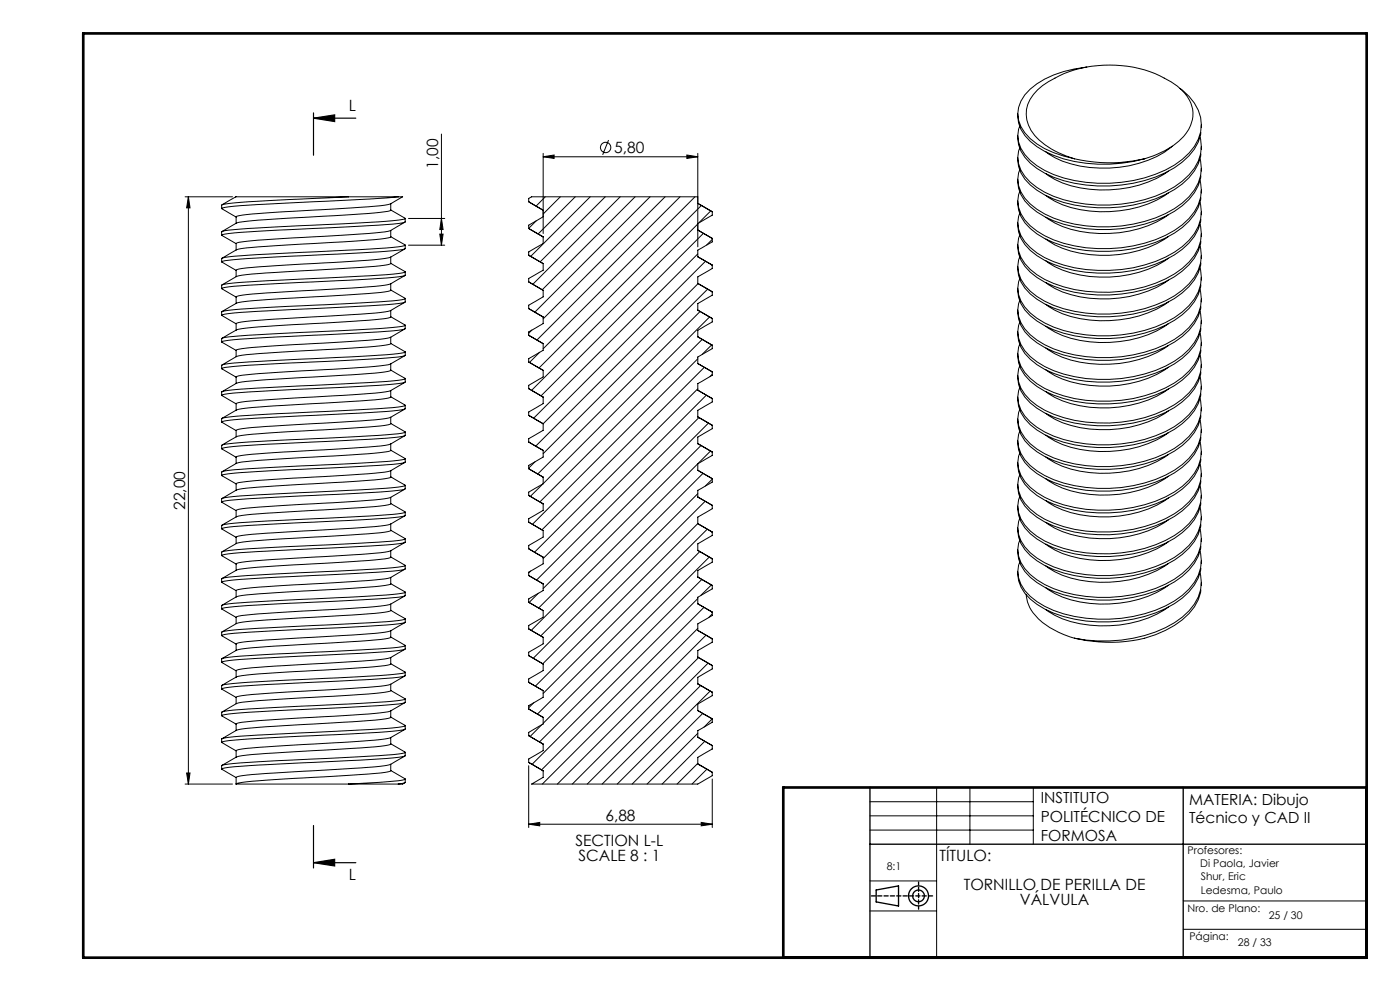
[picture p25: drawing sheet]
<svg xmlns="http://www.w3.org/2000/svg" width="420mm" height="297mm" viewBox="0 0 420 297" stroke-linecap="round" stroke-linejoin="round" font-family="sans-serif">
<defs><g id="words">
<g font-size="4.7">
<text x="104.7" y="33.3">L</text>
<text x="184.3" y="45.9">5,80</text>
<text x="131.4" y="50.5" transform="rotate(-90 131.4 50.5)">1,00</text>
<text x="55.5" y="152.8" transform="rotate(-90 55.5 152.8)">22,00</text>
<text x="181.6" y="246">6,88</text>
<text x="172.7" y="253.5">SECTION L-L</text>
<text x="281.8" y="257.9">TÍTULO:</text>
<text x="104.7" y="263.9">L</text>
<text x="173.5" y="258">SCALE 8 : 1</text>
<text x="289.1" y="266.8">TORNILLO DE PERILLA DE</text>
<text x="306" y="271.3">VÁLVULA</text>
</g>
<g font-size="4.6">
<text x="312.2" y="240.8">INSTITUTO</text>
<text x="356.7" y="241.1">MATERIA: Dibujo</text>
<text x="312.2" y="246.4">POLITÉCNICO DE</text>
<text x="312.2" y="252">FORMOSA</text>
<text x="356.7" y="246.7">Técnico y CAD II</text>
</g>
<g font-size="3.2">
<text x="356.3" y="255.9">Profesores:</text>
<text x="266" y="260.8">8:1</text>
<text x="360.1" y="260">Di Paola, Javier</text>
<text x="360.3" y="263.9">Shur, Eric</text>
<text x="360.3" y="268">Ledesma, Paulo</text>
<text x="356.3" y="273.3">Nro. de Plano:</text>
<text x="380.6" y="275.5">25 / 30</text>
<text x="356.8" y="281.9">Página:</text>
<text x="371.3" y="283.6">28 / 33</text>
</g>
</g></defs>
<g fill="none" stroke="#000" stroke-width=".3">
<path d="M305.3 34.1a9.9 9.9 0 0 0 3.8 8.3 31.9 31.9 0 0 0 20.2 6.8 47.5 47.5 0 0 0 14.1-1.6M326 20.1a31.6 31.6 0 0 0-16.9 6.6 9.2 9.2 0 0 0 0 14.9 26.6 26.6 0 0 0 13.2 6M354 26.5a14 14 0 0 1 6.4 10.9 13.2 13.2 0 0 1-5.7 10.4 40 40 0 0 1-28.9 6.8 29.7 29.7 0 0 1-16.7-6.5 9 9 0 0 1-3.2-10.3M360.3 39.7a13.1 13.1 0 0 1-5.6 8.9 40 40 0 0 1-28.9 6.9 29.7 29.7 0 0 1-16.7-6.6 9.9 9.9 0 0 1-3.8-8.3M360.4 37.4v.8M55.5 59h14.2M56.5 59l.5 3.3h-1zM56.5 59v176M104.6 59l-21.1 1a136.3 136.3 0 0 0-16.8 1.3l-.2 .2v1M104.6 59h-33.9l-4.1 2.4M104.6 59h14.9M119.5 59h1.3l-3.6 2.1"/>
<path d="M119.5 59l-8.7 .7-27.3 1.3a118.2 118.2 0 0 0-16.8 1.3l-.2 .2 .1 .1M132.4 40.2v33.3M162.9 47l3.3-.5v1zM162.9 46v24M162.9 47h46.4M163.6 59l-2.8 2.8M168.1 59l-5.2 5.1M172.6 59l-11.2 11.1M177.1 59l-17.9 17.8M181.6 59l-19.5 19.5M182.6 42l-1.8 4.4M186.1 59l-26.3 26.2"/>
<path d="M190.5 59l-27.8 27.8M195 59l-34.6 34.6M199.5 59l-36.6 36.6M204 59l-42.9 42.9M206.1 46.5l3.2 .5-3.2 .5zM208.5 59l-45.6 45.5M209.3 59h-49.8l-.9 .5v1M209.3 46v28M322.3 47.6a23.3 23.3 0 0 1-13-8.5 9.2 9.2 0 0 1 2-12.2 35 35 0 0 1 32.1-5.9l1.6 .5a23.5 23.5 0 0 1 11.2 7.5 9.2 9.2 0 0 1-1.1 11.9 25.6 25.6 0 0 1-11.7 6.7M322.3 47.6a46.4 46.4 0 0 0 21.1 0M350.5 51.3a35.7 35.7 0 0 1-29.3 4.4 20.7 20.7 0 0 1-7.4-3.7M350.5 57.8a35.7 35.7 0 0 1-29.3 4.4 21.7 21.7 0 0 1-7.4-3.6"/>
<path d="M351.7 43.8a31.7 31.7 0 0 1-21.8 6.6 28.3 28.3 0 0 1-16.1-4.9M360 41.1a11.4 11.4 0 0 1-3.3 11.3 30.8 30.8 0 0 1-16.7 8.2 42.8 42.8 0 0 1-26.6-3 14.8 14.8 0 0 1-7.8-8.5l-.3-1.9 .3-1.9 .3-1M360 47.6a11.4 11.4 0 0 1-3.3 11.4 31.1 31.1 0 0 1-16.7 8.2 42.8 42.8 0 0 1-26.6-3.1 14.8 14.8 0 0 1-7.8-8.5l-.3-1.9 .6-2.8M360 54.1a11.4 11.4 0 0 1-3.3 11.4 31.1 31.1 0 0 1-16.7 8.2 42.2 42.2 0 0 1-26.6-3 14.8 14.8 0 0 1-7.8-8.5l-.3-1.9 .6-2.9M360.3 46.2a15.2 15.2 0 0 1-7.9 10.6 43.1 43.1 0 0 1-39 1.6 14.8 14.8 0 0 1-7.8-8.5l-.3-2.7M360.3 52.7a15.2 15.2 0 0 1-7.9 10.6 43.1 43.1 0 0 1-39 1.6 14.8 14.8 0 0 1-7.8-8.5l-.3-2.7M360.3 59.3a15.2 15.2 0 0 1-7.9 10.5 43.3 43.3 0 0 1-39 1.7 15 15 0 0 1-7.8-8.5l-.3-2.7M360.4 43.9v.8M360.4 50.4v.9M360.4 57v.8M66.6 70.6l4.2 2.4M66.6 78.6l4.2 2.4"/>
<path d="M66.6 62.6l4.2 2.4M117.1 61.1a50.8 50.8 0 0 1-11.4 1.2l-20.5 1.2a96.5 96.5 0 0 0-14.2 1.3l-.2 .2v1.9M117.1 69.1a58.9 58.9 0 0 1-11.4 1.2l-20.5 1.2a96.5 96.5 0 0 0-14.2 1.3l-.2 .2v1.9M117.1 77.1a52.7 52.7 0 0 1-11.4 1.2l-20.5 1.2a96.5 96.5 0 0 0-14.2 1.3l-.2 .2M117.2 70.9l4.3 2.5M117.2 78.9l4.3 2.5M117.2 61v2a20.5 20.5 0 0 1-6.7 1 840.4 840.4 0 0 0-38.9 2.6l-5 2.8M117.2 71l-.1 .2a243.6 243.6 0 0 1-26 1.9l-5.9 .4a92.1 92.1 0 0 0-14.3 1.4l-4.3 2.5M117.2 77v2l-.1 .1a155.4 155.4 0 0 1-20.1 1.7l-11.8 .7a80.7 80.7 0 0 0-14.3 1.4l-4.3 2.5M117.2 62.9l4.3 2.5M117.2 69v2M121.4 65.4l.2 .1a61.6 61.6 0 0 1-13.8 1.3l-24.3 1.2a136.3 136.3 0 0 0-16.8 1.3l-.2 .2v1"/>
<path d="M121.4 73.4l.2 .1-.2 .1a318.9 318.9 0 0 1-30.9 2l-7 .4a136.3 136.3 0 0 0-16.8 1.3l-.2 .2v1M121.5 66.6l-4.3 2.5M121.5 74.6l-4.3 2.5M121.6 65.5v1l-.2 .1a218.2 218.2 0 0 1-23.8 1.7l-14.1 .7a136.3 136.3 0 0 0-16.8 1.3l-.2 .2 .1 .1M121.6 73.5v1a28.2 28.2 0 0 1-8.1 1 1182.7 1182.7 0 0 0-46 2.6l-.8 .2-.2 .2 .1 .1M122.6 65.5h10.8M122.6 73.5h10.8M131.9 70.2h1l-.5 3.3zM132.4 65.5l.5 3.3h-1zM158.6 68.5l4.3 2.5M158.6 76.5l4.3 2.5M158.6 60.5l4.3 2.5"/>
<path d="M158.6 76.5l4.3 2.5v2l-4.3 2.5v1M158.6 68.5l4.3 2.5v2l-4.3 2.5v1M160.9 66.1l-2.3 2.3M162.9 65l-4.3 2.5v1M209.3 68.9l4.3 2.5M209.3 76.9l4.3 2.5M209.3 60.9l4.3 2.5M209.3 69l4.4 2.5M209.3 77l4.4 2.5M209.3 61l4.4 2.5M209.3 67.1l-49.8 49.9M209.3 76.1l-49.2 49.2"/>
<path d="M210.4 61.6l-48.7 48.7M211 70l-48.7 48.6M211.6 78.3l-48.7 48.7M213.2 63.2l-3.5 3.6M213.5 79.4l.2 .1M213.5 71.4l.2 .1M213.5 63.4l.2 .1M213.7 79.5v1l-4.4 2.5v2l4.4 2.5M213.7 71.5v1l-4.4 2.5v2M213.7 63.5v1l-4.4 2.5M213.7 71.8l-1.7 1.6M350.5 64.3a35.6 35.6 0 0 1-34 2.5l-2.7-1.7"/>
<path d="M350.5 70.9a35.7 35.7 0 0 1-34 2.5l-2.7-1.8M350.5 77.4a35.7 35.7 0 0 1-34 2.5l-2.7-1.7M360 60.7a11.4 11.4 0 0 1-3.3 11.3 31.5 31.5 0 0 1-16.7 8.3 42.8 42.8 0 0 1-26.6-3.1 15 15 0 0 1-7.8-8.5l-.3-1.9 .6-2.9M360 67.2a11.4 11.4 0 0 1-3.3 11.4 32.7 32.7 0 0 1-20.3 8.7 38.9 38.9 0 0 1-25.3-5 11.8 11.8 0 0 1-5.8-9l.6-2.9M360 73.7a11.4 11.4 0 0 1-3.3 11.4 30.8 30.8 0 0 1-16.7 8.2 42.8 42.8 0 0 1-26.6-3 14.8 14.8 0 0 1-7.8-8.5l-.3-2 .6-2.8M360.3 65.8a15 15 0 0 1-7.9 10.6 43.3 43.3 0 0 1-39 1.6 14.8 14.8 0 0 1-7.8-8.5l-.3-2.7M360.3 72.4a13.3 13.3 0 0 1-5.6 8.8 40 40 0 0 1-28.9 6.9 30.4 30.4 0 0 1-16.7-6.5 9.9 9.9 0 0 1-3.8-8.3M360.3 78.9a13.1 13.1 0 0 1-5.6 8.9 40 40 0 0 1-28.9 6.8 29.7 29.7 0 0 1-16.7-6.5 9.9 9.9 0 0 1-3.8-8.3M360.4 63.5v.8M360.4 70.1v.8M360.4 76.6v.8M66.6 86.6l4.2 2.4"/>
<path d="M66.6 94.6l4.2 2.4M70.8 81v1.9M117.1 85.1a52.7 52.7 0 0 1-11.4 1.2l-20.5 1.2a83.8 83.8 0 0 0-14.2 1.3l-.2 .2v1.9M117.1 93.1a50.8 50.8 0 0 1-11.4 1.2l-20.5 1.2a83.8 83.8 0 0 0-14.2 1.3l-.2 .2v1.9M117.2 86.9l4.3 2.5M117.2 94.9l4.3 2.5M117.2 85.1v1.9l-.1 .1a155.4 155.4 0 0 1-20.1 1.7l-11.8 .7a84.2 84.2 0 0 0-14.3 1.4l-4.3 2.5M117.2 95a5.5 5.5 0 0 1-3.1 .6l-28.9 1.9a84.2 84.2 0 0 0-14.3 1.4l-4.3 2.5M117.2 93v2M121.4 81.4l.2 .1-.2 .1a318.9 318.9 0 0 1-30.9 2l-7 .4a118.2 118.2 0 0 0-16.8 1.3l-.2 .2v1M121.4 89.4l.2 .1a7.9 7.9 0 0 1-3.7 .7l-34.4 1.8a136.3 136.3 0 0 0-16.8 1.3l-.2 .2v1M121.4 97.4l.2 .1a28.2 28.2 0 0 1-8.1 1 1182.7 1182.7 0 0 0-46 2.6l-1 .4v1"/>
<path d="M121.5 82.6l-4.3 2.5M121.5 90.6l-4.3 2.5M121.5 98.6l-4.3 2.5M121.6 81.5v1l-.2 .2a342.3 342.3 0 0 1-30.9 1.9l-7 .4a136.3 136.3 0 0 0-16.8 1.3l-.2 .2 .1 .1M121.6 89.5v1l-.2 .1a318.9 318.9 0 0 1-30.9 2l-7 .4a118.2 118.2 0 0 0-16.8 1.3l-.2 .2 .1 .1M121.6 97.5v1l-.2 .1a218.2 218.2 0 0 1-23.8 1.7l-14.1 .7a136.3 136.3 0 0 0-16.8 1.3l-.2 .2 .1 .1M158.6 92.5l4.3 2.5M158.6 84.5l4.3 2.5M158.6 92.5l4.3 2.5v2l-4.3 2.5v1M159.6 98.9l-1 1M162.9 87v2l-4.3 2.5v1M209.3 84.9l4.3 2.5"/>
<path d="M209.3 92.9l4.3 2.5M209.4 85l-48.7 48.7M210 93.4l-48.7 48.7M212.3 86.7l-49.4 49.3M212.9 95l-50 50M213.5 95.4l.2 .1M213.5 87.4l.2 .1M213.7 95.5v1l-4.4 2.5v2M213.7 87.5v1l-4.4 2.5v2l4.4 2.5M350.5 84a35.5 35.5 0 0 1-29.3 4.3 20.1 20.1 0 0 1-7.4-3.6M350.5 90.5a35.7 35.7 0 0 1-29.3 4.4 20.7 20.7 0 0 1-7.4-3.7M350.5 97a35.7 35.7 0 0 1-29.3 4.4 21.7 21.7 0 0 1-7.4-3.6"/>
<path d="M360 80.3a11.4 11.4 0 0 1-3.3 11.3 30.8 30.8 0 0 1-16.7 8.2 42.8 42.8 0 0 1-26.6-3 14.8 14.8 0 0 1-7.8-8.5l-.3-1.9 .3-1.9 .3-1M360 86.8a11.4 11.4 0 0 1-3.3 11.4 31.1 31.1 0 0 1-16.7 8.2 42.8 42.8 0 0 1-26.6-3.1 14.8 14.8 0 0 1-7.8-8.5l-.3-1.9 .6-2.8M360 93.3a11.4 11.4 0 0 1-3.3 11.4 31.1 31.1 0 0 1-16.7 8.2 42.2 42.2 0 0 1-26.6-3 14.8 14.8 0 0 1-7.8-8.6l-.3-1.9 .6-2.8M360 99.9a11.4 11.4 0 0 1-3.3 11.3 31.5 31.5 0 0 1-16.7 8.2 42.8 42.8 0 0 1-26.6-3 15 15 0 0 1-7.8-8.5l-.3-1.9 .6-2.9M360.3 85.4a15.2 15.2 0 0 1-7.9 10.6 43.1 43.1 0 0 1-39 1.6 14.8 14.8 0 0 1-7.8-8.5l-.3-2.7M360.3 91.9a15.2 15.2 0 0 1-7.9 10.6 43.1 43.1 0 0 1-39 1.6 14.8 14.8 0 0 1-7.8-8.5l-.3-2.7M360.3 98.5a15 15 0 0 1-7.9 10.5 43.3 43.3 0 0 1-39 1.7 15 15 0 0 1-7.8-8.5l-.3-2.8M360.4 83.1v.8M360.4 89.6v.8M360.4 96.2v.8M66.6 102.6l4.2 2.4M66.6 110.6l4.2 2.4"/>
<path d="M66.6 118.6l4.2 2.4M70.8 105v1.9M70.8 113v1.9M117.1 101.1a50.8 50.8 0 0 1-11.4 1.2l-20.5 1.2a96.5 96.5 0 0 0-14.2 1.3l-.2 .2M117.1 109.1a52.7 52.7 0 0 1-11.4 1.2l-20.5 1.2a96.5 96.5 0 0 0-14.2 1.3l-.2 .2M117.1 117.1a52.7 52.7 0 0 1-11.4 1.2l-20.5 1.2a96.5 96.5 0 0 0-14.2 1.3l-.2 .2v1.9M117.2 102.9l4.3 2.5M117.2 110.9l4.3 2.5M117.2 118.9l4.3 2.5M117.2 101v2a43.7 43.7 0 0 1-11.5 1.3l-20.5 1.2a92.1 92.1 0 0 0-14.3 1.4l-4.3 2.5M117.2 109v2l-.1 .1a155.4 155.4 0 0 1-20.1 1.7l-11.8 .7a92.1 92.1 0 0 0-14.3 1.4l-4.3 2.5M117.2 117v2l-.1 .1a155.4 155.4 0 0 1-20.1 1.7l-11.8 .7a80.7 80.7 0 0 0-14.3 1.4l-4.3 2.5"/>
<path d="M121.4 105.4l.2 .1-.2 .2a342.3 342.3 0 0 1-30.9 1.9l-7 .4a136.3 136.3 0 0 0-16.8 1.3l-.2 .2v1M121.4 113.4l.2 .1-.2 .1a318.9 318.9 0 0 1-30.9 2l-7 .4a118.2 118.2 0 0 0-16.8 1.3l-.2 .2v1M121.5 106.6l-4.3 2.5M121.5 114.6l-4.3 2.5M121.6 105.5v1a7.5 7.5 0 0 1-3.7 .6l-4.4 .4a1182.7 1182.7 0 0 0-46 2.6l-.8 .2-.2 .2 .1 .1M121.6 113.5v1a61.6 61.6 0 0 1-13.8 1.3l-24.3 1.2a136.3 136.3 0 0 0-16.8 1.3l-.2 .2 .1 .1M158.6 116.5l4.3 2.5M158.6 100.5l4.3 2.5M158.6 108.5l4.3 2.5M161.9 105.6l-3 3M162.9 119v2l-4.3 2.5v1M162.9 111v2l-4.3 2.5v1"/>
<path d="M162.9 103v2l-4.3 2.5v1M209.3 116.9l4.3 2.5M209.3 100.9l4.3 2.5M209.3 108.9l4.3 2.5M209.3 101l4.4 2.5M209.3 107.5l-49.6 49.6M209.3 116.5l-48.9 49M210.6 101.7l-48.6 48.7M211.3 110.1l-48.7 48.7M211.9 118.5l-49 48.9M213.5 103.4l-2.9 2.8M213.5 119.4l.2 .1"/>
<path d="M213.5 111.4l.2 .1M213.5 103.4l.2 .1M213.7 119.5v1l-4.4 2.5v2M213.7 111.5v1l-4.4 2.5v2l4.4 2.5M213.7 103.5v1l-4.4 2.5v2l4.4 2.5M213.7 112.2l-.7 .7M350.5 103.5a35.6 35.6 0 0 1-34 2.5l-2.7-1.7M350.5 110.1a35.7 35.7 0 0 1-34 2.5l-2.7-1.8M350.5 116.6a35.7 35.7 0 0 1-34 2.5l-2.7-1.7M360 106.4a11.4 11.4 0 0 1-3.3 11.4 32.7 32.7 0 0 1-20.3 8.7 38.9 38.9 0 0 1-25.3-5 11.8 11.8 0 0 1-5.8-9l.6-2.9M360 112.9a11.4 11.4 0 0 1-3.3 11.4 30.8 30.8 0 0 1-16.7 8.2 42.8 42.8 0 0 1-26.6-3 14.8 14.8 0 0 1-7.8-8.5l-.3-2 .6-2.8M360 119.4a11.4 11.4 0 0 1-3.3 11.4 30.8 30.8 0 0 1-16.7 8.2 42.8 42.8 0 0 1-26.6-3 14.8 14.8 0 0 1-7.8-8.5l-.3-1.9 .3-2 .3-.9"/>
<path d="M360.3 105a15 15 0 0 1-7.9 10.6 43.3 43.3 0 0 1-39 1.6 14.8 14.8 0 0 1-7.8-8.5l-.3-2.7M360.3 111.5a13.3 13.3 0 0 1-5.6 8.9 40 40 0 0 1-28.9 6.9 29.7 29.7 0 0 1-16.7-6.5 9.9 9.9 0 0 1-3.8-8.3M360.3 118.1a13.1 13.1 0 0 1-5.6 8.9 40 40 0 0 1-28.9 6.8 29.7 29.7 0 0 1-16.7-6.5 9.9 9.9 0 0 1-3.8-8.3M360.4 102.7v.8M360.4 109.3v.8M360.4 115.8v.8M66.6 126.6l4.2 2.4M66.6 134.6l4.2 2.5M117.1 125.1a50.8 50.8 0 0 1-11.4 1.2l-20.5 1.2a83.8 83.8 0 0 0-14.2 1.3l-.2 .2v1.9M117.1 133.1a50.8 50.8 0 0 1-11.4 1.2l-20.5 1.2a96.5 96.5 0 0 0-14.2 1.3l-.2 .2v1.9M117.2 126.9l4.3 2.5M117.2 134.9l4.3 2.5"/>
<path d="M117.2 125v2l-.1 .1a155.4 155.4 0 0 1-20.1 1.7l-11.8 .7a84.2 84.2 0 0 0-14.3 1.4l-4.3 2.5M117.2 133v2a20.5 20.5 0 0 1-6.7 1 840.4 840.4 0 0 0-38.9 2.6l-5 2.8M121.4 121.4l.2 .1-.2 .1a218.2 218.2 0 0 1-23.8 1.7l-14.1 .7a136.3 136.3 0 0 0-16.8 1.3l-.2 .2v1M121.4 129.4l.2 .1a7.5 7.5 0 0 1-3.7 .6l-4.4 .4a1182.7 1182.7 0 0 0-46 2.6l-1 .4v1M121.4 137.4l.2 .1-.2 .2a342.3 342.3 0 0 1-30.9 1.9l-7 .4a136.3 136.3 0 0 0-16.8 1.3l-.2 .2v1M121.5 122.6l-4.3 2.5M121.5 130.6l-4.3 2.5M121.5 138.6l-4.3 2.5M121.6 121.5v1l-.2 .1a318.9 318.9 0 0 1-30.9 2l-7 .4a118.2 118.2 0 0 0-16.8 1.3l-.2 .2 .1 .1M121.6 129.5v1l-.2 .1a318.9 318.9 0 0 1-30.9 2l-7 .4a118.2 118.2 0 0 0-16.8 1.3l-.2 .2 .1 .1M121.6 137.5v1a7.9 7.9 0 0 1-3.7 .7l-34.4 1.8a136.3 136.3 0 0 0-16.8 1.3l-.2 .2 .1 .1M158.6 124.5l4.3 2.5"/>
<path d="M158.6 132.5l4.3 2.5M160.5 138.4l-1.9 1.9M162.9 127v2l-4.3 2.5v1M162.9 135v2l-4.3 2.5v1M209.3 124.9l4.3 2.5M209.3 132.9l4.3 2.5M209.3 125l4.4 2.5M209.7 125.2l-48.7 48.6M210.3 133.5l-48.7 48.7M212.5 126.8l-49.6 49.6M213.1 135.2l-53.7 53.7M213.5 127.4l.2 .1"/>
<path d="M213.5 135.4l.2 .1M213.7 127.5v1l-4.4 2.5v2l4.4 2.5M213.7 135.5v1l-4.4 2.5v2l4.4 2.5M350.5 123.2a35.5 35.5 0 0 1-29.3 4.3 20.1 20.1 0 0 1-7.4-3.6M350.5 129.7a35.7 35.7 0 0 1-29.3 4.4 20.7 20.7 0 0 1-7.4-3.7M350.5 136.2a35.7 35.7 0 0 1-29.3 4.4 21.7 21.7 0 0 1-7.4-3.6M360 126a11.4 11.4 0 0 1-3.3 11.4 31.1 31.1 0 0 1-16.7 8.2 42.8 42.8 0 0 1-26.6-3.1 14.8 14.8 0 0 1-7.8-8.5l-.3-1.9 .6-2.8M360 132.5a11.4 11.4 0 0 1-3.3 11.4 31.1 31.1 0 0 1-16.7 8.2 42.2 42.2 0 0 1-26.6-3.1 14.8 14.8 0 0 1-7.8-8.5l-.3-1.9 .6-2.8M360 139.1a11.4 11.4 0 0 1-3.3 11.3 31.5 31.5 0 0 1-16.7 8.2 42.8 42.8 0 0 1-26.6-3 15 15 0 0 1-7.8-8.5l-.3-1.9 .6-2.9M360.3 124.6a15.2 15.2 0 0 1-7.9 10.6 43.1 43.1 0 0 1-39 1.6 14.8 14.8 0 0 1-7.8-8.5l-.3-2.7M360.3 131.1a15.2 15.2 0 0 1-7.9 10.6 43.1 43.1 0 0 1-39 1.6 14.8 14.8 0 0 1-7.8-8.5l-.3-2.7M360.3 137.7a15 15 0 0 1-7.9 10.5 43.3 43.3 0 0 1-39 1.7 15 15 0 0 1-7.8-8.5l-.3-2.8"/>
<path d="M360.4 122.3v.8M360.4 128.8v.8M360.4 135.4v.8M66.6 142.6l4.2 2.4M66.6 150.6l4.2 2.4M66.6 158.6l4.2 2.4M117.1 141.1a58.9 58.9 0 0 1-11.4 1.2l-20.5 1.2a96.5 96.5 0 0 0-14.2 1.3l-.2 .2v1.9M117.1 149.1a52.7 52.7 0 0 1-11.4 1.2l-20.5 1.2a96.5 96.5 0 0 0-14.2 1.3l-.2 .2v1.9M117.1 157.1a52.7 52.7 0 0 1-11.4 1.2l-20.5 1.2a83.8 83.8 0 0 0-14.2 1.3l-.2 .2v1.9M117.2 142.9l4.3 2.5M117.2 150.9l4.3 2.5M117.2 158.9l4.3 2.5"/>
<path d="M117.2 141v2l-.1 .2a243.6 243.6 0 0 1-26 1.9l-5.9 .4a92.1 92.1 0 0 0-14.3 1.4l-4.3 2.5M117.2 149v2l-.1 .1a155.4 155.4 0 0 1-20.1 1.7l-11.8 .7a80.7 80.7 0 0 0-14.3 1.4l-4.3 2.5M117.2 157v2l-.1 .1a155.4 155.4 0 0 1-20.1 1.7l-11.8 .7a84.2 84.2 0 0 0-14.3 1.4l-4.3 2.5M121.4 145.4l.2 .1-.2 .1a318.9 318.9 0 0 1-30.9 2l-7 .4a118.2 118.2 0 0 0-16.8 1.3l-.2 .2v1M121.4 153.4l.2 .1-.2 .1a318.9 318.9 0 0 1-30.9 2l-7 .4a118.2 118.2 0 0 0-16.8 1.3l-.2 .2v1M121.5 146.6l-4.3 2.5M121.5 154.6l-4.3 2.5M121.6 145.5v1a28.2 28.2 0 0 1-8.1 1 1182.7 1182.7 0 0 0-46 2.6l-.8 .2-.2 .2 .1 .1M121.6 153.5v1l-.2 .2a342.3 342.3 0 0 1-30.9 1.9l-7 .4a136.3 136.3 0 0 0-16.8 1.3l-.2 .2 .1 .1M158.6 156.5l4.3 2.5M158.6 148.5l4.3 2.5M158.6 140.5l4.3 2.5"/>
<path d="M158.6 148.5l4.3 2.5v2l-4.3 2.5v1M158.6 140.5l4.3 2.5v2M162.9 145l-3.8 3.8M162.9 159v2l-4.3 2.5v1M162.9 145l-4.3 2.5v1M209.3 148.9l4.3 2.5M209.3 140.9l4.3 2.5M209.3 149l4.4 2.5M209.3 148l-49.3 49.3M210.9 141.9l-48.7 48.7M211.5 150.2l-48.7 48.7M212.2 158.6l-49.3 49.2"/>
<path d="M213.5 159.4l.2 .1M213.5 151.4l.2 .1M213.5 143.4l.2 .1M213.6 159.4l-4.3-2.5-48.7 48.7M213.7 151.5v1l-4.4 2.5v2l4.4 2.5M213.7 159.5v1l-4.4 2.5v2l4.4 2.5M213.7 143.5v1l-4.4 2.5v2M213.7 143.6l-2.1 2.1M350.5 142.7a35.6 35.6 0 0 1-34 2.5l-2.7-1.7M350.5 149.3a35.7 35.7 0 0 1-34 2.5l-2.7-1.8M350.5 155.8a35.7 35.7 0 0 1-34 2.5l-2.7-1.7M360 145.6a11.4 11.4 0 0 1-3.3 11.3 32.7 32.7 0 0 1-20.3 8.8 38.9 38.9 0 0 1-25.3-5 11.8 11.8 0 0 1-5.8-9l.6-2.9"/>
<path d="M360 152.1a11.4 11.4 0 0 1-3.3 11.4 30.8 30.8 0 0 1-16.7 8.2 42.8 42.8 0 0 1-26.6-3 14.8 14.8 0 0 1-7.8-8.5l-.3-2 .6-2.8M360 158.6a11.4 11.4 0 0 1-3.3 11.4 30.8 30.8 0 0 1-16.7 8.2 42.8 42.8 0 0 1-26.6-3 14.8 14.8 0 0 1-7.8-8.5l-.3-1.9 .3-2 .3-.9M360.3 144.2a15 15 0 0 1-7.9 10.6 43 43 0 0 1-39 1.6 14.8 14.8 0 0 1-7.8-8.5l-.3-2.7M360.3 150.7a13.3 13.3 0 0 1-5.6 8.9 40 40 0 0 1-28.9 6.9 29.7 29.7 0 0 1-16.7-6.6 9.9 9.9 0 0 1-3.8-8.2M360.3 157.3a13.1 13.1 0 0 1-5.6 8.9 40 40 0 0 1-28.9 6.8 29.7 29.7 0 0 1-16.7-6.5 9.9 9.9 0 0 1-3.8-8.3M360.4 141.9v.8M360.4 148.4v.9M360.4 155v.8M66.6 166.6l4.2 2.4M66.6 174.6l4.2 2.4M70.8 177v1.9M117.1 165.1a50.8 50.8 0 0 1-11.4 1.2l-20.5 1.2a83.8 83.8 0 0 0-14.2 1.3l-.2 .2v1.9"/>
<path d="M117.1 173.1a58.9 58.9 0 0 1-11.4 1.2l-20.5 1.2a96.5 96.5 0 0 0-14.2 1.3l-.2 .2M117.2 166.9l4.3 2.5M117.2 174.9l4.3 2.5M117.2 167a5.5 5.5 0 0 1-3.1 .6l-3.6 .4a840.4 840.4 0 0 0-38.9 2.6l-5 2.8M117.2 175l-.1 .2a243.6 243.6 0 0 1-26 1.9l-5.9 .4a92.1 92.1 0 0 0-14.3 1.4l-4.3 2.5M117.2 165v2M117.2 173v2M121.4 161.4l.2 .1a7.9 7.9 0 0 1-3.7 .7l-34.4 1.8a136.3 136.3 0 0 0-16.8 1.3l-.2 .2v1M121.4 169.4l.2 .1a61.6 61.6 0 0 1-13.8 1.3l-24.3 1.2a136.3 136.3 0 0 0-16.8 1.3l-.2 .2v1M121.4 177.4l.2 .1-.2 .2a342.3 342.3 0 0 1-30.9 1.9l-7 .4a136.3 136.3 0 0 0-16.8 1.3l-.2 .2v1M121.5 162.6l-4.3 2.5M121.5 170.6l-4.3 2.5"/>
<path d="M121.5 178.6l-4.3 2.5M121.6 161.5v1l-.2 .1a318.9 318.9 0 0 1-30.9 2l-7 .4a118.2 118.2 0 0 0-16.8 1.3l-.2 .2 .1 .1M121.6 169.5v1l-.2 .1a218.2 218.2 0 0 1-23.8 1.7l-14.1 .7a136.3 136.3 0 0 0-16.8 1.3l-.2 .2 .1 .1M121.6 177.5v1a7.5 7.5 0 0 1-3.7 .6l-4.4 .4a1182.7 1182.7 0 0 0-46 2.6l-.8 .2-.2 .2 .1 .1M158.6 172.5l4.3 2.5M158.6 164.5l4.3 2.5M158.6 164.5l4.3 2.5v2l-4.3 2.5v1M159.2 171.1l-.6 .6M161.5 177.8l-2.7 2.7M162.9 175v2l-4.3 2.5v1M209.3 164.9l4.3 2.5M209.3 172.9l4.3 2.5"/>
<path d="M209.3 173l4.4 2.5M209.3 179.4l-49.7 49.7M209.9 165.3l-48.6 48.7M210.5 173.7l-48.6 48.7M212.8 167l-49.9 49.8M213.4 175.3l-3.1 3.1M213.5 167.4l.2 .1M213.5 175.4l.2 .1M213.7 175.5v1l-4.4 2.5v2l4.4 2.5M213.7 167.5v1l-4.4 2.5v2M307.9 178.3a12.6 12.6 0 0 0 7.1 9.8 30.5 30.5 0 0 0 7.3 3.2M350.5 162.3a35.5 35.5 0 0 1-29.3 4.4 20.1 20.1 0 0 1-7.4-3.6"/>
<path d="M350.5 168.9a35.7 35.7 0 0 1-29.3 4.3 20.7 20.7 0 0 1-7.4-3.6M350.5 175.4a35.7 35.7 0 0 1-29.3 4.4 21.7 21.7 0 0 1-7.4-3.6M360 165.2a11.4 11.4 0 0 1-3.3 11.4 31.1 31.1 0 0 1-16.7 8.1 42.8 42.8 0 0 1-26.6-3 14.8 14.8 0 0 1-7.8-8.5l-.3-1.9 .6-2.9M360 171.7a11.4 11.4 0 0 1-3.3 11.4 31.1 31.1 0 0 1-16.7 8.2 46.5 46.5 0 0 1-17.7 0M360.3 163.8a15.2 15.2 0 0 1-7.9 10.6 43.1 43.1 0 0 1-39 1.6 14.8 14.8 0 0 1-7.8-8.5l-.3-2.7M360.3 170.3a15.2 15.2 0 0 1-7.9 10.6 43.1 43.1 0 0 1-39 1.6 14.8 14.8 0 0 1-7.8-8.5l-.3-2.7M360.3 176.8a15 15 0 0 1-7.9 10.6 39.3 39.3 0 0 1-26.5 4.6l-3.6-.7M360.4 161.5v.8M360.4 168v.8M360.4 174.6v.8M66.6 182.6l4.2 2.4M66.6 190.6l4.2 2.4"/>
<path d="M66.6 198.6l4.2 2.4M70.8 185v1.9M117.1 181.1a52.7 52.7 0 0 1-11.4 1.2l-20.5 1.2a96.5 96.5 0 0 0-14.2 1.3l-.2 .2M117.1 189.1a52.7 52.7 0 0 1-11.4 1.2l-20.5 1.2a96.5 96.5 0 0 0-14.2 1.3l-.2 .2v1.9M117.1 197.1a50.8 50.8 0 0 1-11.4 1.2l-20.5 1.2a83.8 83.8 0 0 0-14.2 1.3l-.2 .2v1.9M117.2 182.9l4.3 2.5M117.2 190.9l4.3 2.5M117.2 198.9l4.3 2.5M117.2 181v2l-.1 .1a155.4 155.4 0 0 1-20.1 1.7l-11.8 .7a80.7 80.7 0 0 0-14.3 1.4l-4.3 2.5M117.2 189.1v1.9l-.1 .1a155.4 155.4 0 0 1-20.1 1.7l-11.8 .7a80.7 80.7 0 0 0-14.3 1.4l-4.3 2.5M117.2 197v2a5.5 5.5 0 0 1-3.1 .6l-28.9 1.9a84.2 84.2 0 0 0-14.3 1.4l-4.3 2.5M121.4 185.4l.2 .1-.2 .1a318.9 318.9 0 0 1-30.9 2l-7 .4a118.2 118.2 0 0 0-16.8 1.3l-.2 .2v1"/>
<path d="M121.4 193.4l.2 .1-.2 .1a218.2 218.2 0 0 1-23.8 1.7l-14.1 .7a136.3 136.3 0 0 0-16.8 1.3l-.2 .2v1M121.5 186.6l-4.3 2.5M121.5 194.6l-4.3 2.5M121.6 185.5v1l-.2 .2a342.3 342.3 0 0 1-30.9 1.9l-7 .4a136.3 136.3 0 0 0-16.8 1.3l-.2 .2 .1 .1M121.6 193.5v1l-.2 .1a318.9 318.9 0 0 1-30.9 2l-7 .4a118.2 118.2 0 0 0-16.8 1.3l-.2 .2 .1 .1M158.6 196.5l4.3 2.5M158.6 188.5l4.3 2.5M158.6 180.5l4.3 2.5M158.6 196.5l4.3 2.5v2l-4.3 2.5v1M162.9 183v2l-4.3 2.5v1M162.9 191v2l-4.3 2.5v1M209.3 188.9l4.3 2.5"/>
<path d="M209.3 196.9l4.3 2.5M209.3 180.9l4.3 2.5M209.3 188.3l-46.6 46.7M209.6 197.1l-37.9 37.9M211.2 182l-48.7 48.7M211.8 190.4l-44.6 44.6M212.4 198.8l-36.2 36.2M213.5 191.4l.2 .1M213.5 199.4l.2 .1M213.5 183.4l.2 .1M213.7 199.5v1l-4.4 2.5v2l4.4 2.5M213.7 183.5v1l-4.4 2.5v2l4.4 2.5"/>
<path d="M213.7 191.5v1l-4.4 2.5v2l4.4 2.5M213.7 184l-1.1 1.1M350.5 181.9a35.6 35.6 0 0 1-34 2.5l-2.7-1.7M66.6 206.6l4.2 2.4M66.6 214.6l4.2 2.4M117.1 205.1a50.8 50.8 0 0 1-11.4 1.2l-20.5 1.2a96.5 96.5 0 0 0-14.2 1.3l-.2 .2v1.9M117.1 213.1a58.9 58.9 0 0 1-11.4 1.2l-20.5 1.2a96.5 96.5 0 0 0-14.2 1.3l-.2 .2v1.9M117.2 206.9l4.3 2.5M117.2 214.9l4.3 2.5M117.2 205v2a43.7 43.7 0 0 1-11.5 1.3l-20.5 1.2a92.1 92.1 0 0 0-14.3 1.4l-4.3 2.5M117.2 213v2l-.1 .1a155.4 155.4 0 0 1-20.1 1.7l-11.8 .7a92.1 92.1 0 0 0-14.3 1.4l-4.3 2.5M121.4 201.4l.2 .1a28.2 28.2 0 0 1-8.1 1 1182.7 1182.7 0 0 0-46 2.6l-1 .4v1"/>
<path d="M121.4 209.4l.2 .1-.2 .2a342.3 342.3 0 0 1-30.9 1.9l-7 .4a136.3 136.3 0 0 0-16.8 1.3l-.2 .2v1M121.4 217.4l.2 .1-.2 .1a318.9 318.9 0 0 1-30.9 2l-7 .4a118.2 118.2 0 0 0-16.8 1.3l-.2 .2v1M121.5 202.6l-4.3 2.5M121.5 210.6l-4.3 2.5M121.5 218.6l-4.3 2.5M121.6 201.5v1l-.2 .1a318.9 318.9 0 0 1-30.9 2l-7 .4a118.2 118.2 0 0 0-16.8 1.3l-.2 .2 .1 .1M121.6 209.5v1a7.5 7.5 0 0 1-3.7 .6l-34.4 1.9a136.3 136.3 0 0 0-16.8 1.3l-.2 .2 .1 .1M121.6 217.5v1a61.6 61.6 0 0 1-13.8 1.3l-24.3 1.2a136.3 136.3 0 0 0-16.8 1.3l-.2 .2 .1 .1M158.6 212.5l4.3 2.5M158.6 204.5l4.3 2.5M158.6 212.5l4.3 2.5v2l-4.3 2.5v1M160.2 210.6l-1.6 1.5"/>
<path d="M162.5 217.2l-3.5 3.5M162.9 207v2l-4.3 2.5v1M209.3 204.9l4.3 2.5M209.3 212.9l4.3 2.5M209.3 219.8l-15.2 15.2M210.2 205.5l-29.5 29.5M210.8 213.8l-21.1 21.2M213 207.1l-27.8 27.9M213.5 207.4l.2 .1M213.5 215.4l.2 .1M213.6 215.5l-2.4 2.4M213.7 207.5v1l-4.4 2.5v2l4.4 2.5"/>
<path d="M213.7 215.5v1l-4.4 2.5v2l4.4 2.5M55.5 235h14.2M56 231.7h1l-.5 3.3zM66.6 222.6l4.2 2.4M66.6 230.6l4.2 2.4M70.8 225v1.9M104.6 235h14.9M117.1 221.1a52.7 52.7 0 0 1-11.4 1.2l-20.5 1.2a96.5 96.5 0 0 0-14.2 1.3l-.2 .2M117.1 229.1a50.8 50.8 0 0 1-11.4 1.2l-20.5 1.2a83.8 83.8 0 0 0-14.2 1.3l-.2 .2v1.9M117.2 222.9l4.3 2.5M117.2 230.9l4.3 2.5M117.2 221v2l-.1 .1a155.4 155.4 0 0 1-20.1 1.7l-11.8 .7a80.7 80.7 0 0 0-14.3 1.4l-4.3 2.5"/>
<path d="M117.2 229v2l-.1 .1a155.4 155.4 0 0 1-20.1 1.7l-11.8 .7a82.9 82.9 0 0 0-14.2 1.4l-.2 .1h33.8M121.4 225.4l.2 .1-.2 .1a218.2 218.2 0 0 1-23.8 1.7l-14.1 .7a136.3 136.3 0 0 0-16.8 1.3l-.2 .2v1M121.4 233.4l.2 .1a7.5 7.5 0 0 1-3.7 .6l-13.3 .9M121.5 226.6l-4.3 2.5M121.5 234.6l-.7 .4h-1.3M121.6 225.5v1l-.2 .1a318.9 318.9 0 0 1-30.9 2l-7 .4a136.3 136.3 0 0 0-16.8 1.3l-.2 .2 .1 .1M121.6 233.5v1l-2.1 .5M158.6 220.5l4.3 2.5M158.6 228.5l4.3 2.5M158.6 220.5l4.3 2.5v2l-4.3 2.5v1M158.6 229.5v18.5M162.9 231v2l-3.4 2h49.8l4.4-2.5v-1"/>
<path d="M209.3 228.9l4.3 2.5M209.3 220.9l4.3 2.5M209.3 228.8l-6.2 6.2M211.4 222.2l-12.8 12.8M212.1 230.5l-4.5 4.5M213.5 231.4l.2 .1M213.5 223.4l.2 .1M213.7 223.5v1l-4.4 2.5v2l4.4 2.5M213.7 233.5v14.5M213.7 224.4l-.1 .1M281 236v51M291 236v17"/>
<path d="M310 236v17M158.6 247l3.3-.5v1zM158.6 247h55.1M210.4 246.5l3.3 .5-3.3 .5zM261 240.3h49M261 244.5h49M261 248.8h49M261 264h20M261 273h20M355 270h55M355 278.5h55"/>
<circle cx="181.7" cy="44.2" r="1.55"/>
</g>
<path d="M94.1 35.4l6.3-1v2zM94.1 35.4h12.7M94.1 33.8v12.7M94.1 258.5l6.3-1v2zM94.1 247.4v12.7M94.1 258.5h12.7" fill="none" stroke="#000" stroke-width=".35"/>
<g fill="none" stroke="#000" stroke-width=".4">
<path d="M261 236v51M355 236v51M261 253h149M262.9 266.7l6.7-1.2v6l-6.7-1.2z"/>
<circle cx="275.5" cy="268.5" r="3"/>
<circle cx="275.5" cy="268.5" r="1.74"/>
</g>
<path d="M275.6 264.3v8.2" fill="none" stroke="#000" stroke-width=".4" stroke-dasharray="1.3 .6" stroke-dashoffset=".4"/>
<path d="M279.8 268.5h-18.4" fill="none" stroke="#000" stroke-width=".4" stroke-dasharray="1.3 .6"/>
<path d="M25 10h385v277h-385zM410 236h-175v51" fill="none" stroke="#000" stroke-width=".8"/>
<g fill="#000">
<path d="M94.1 35.4l6.3-1v2zM94.1 258.5l6.3-1v2z"/>
<path d="M56.5 59l.5 3.3h-1zM56 231.7h1l-.5 3.3zM132.4 65.5l.5 3.3h-1zM131.9 70.2h1l-.5 3.3z"/>
<path d="M162.9 47l3.3-.5v1zM206.1 46.5l3.2 .5-3.2 .5z"/>
<path d="M158.6 247l3.3-.5v1zM210.4 246.5l3.3 .5-3.3 .5z"/>
</g>
<use href="#words"/>
</svg>
